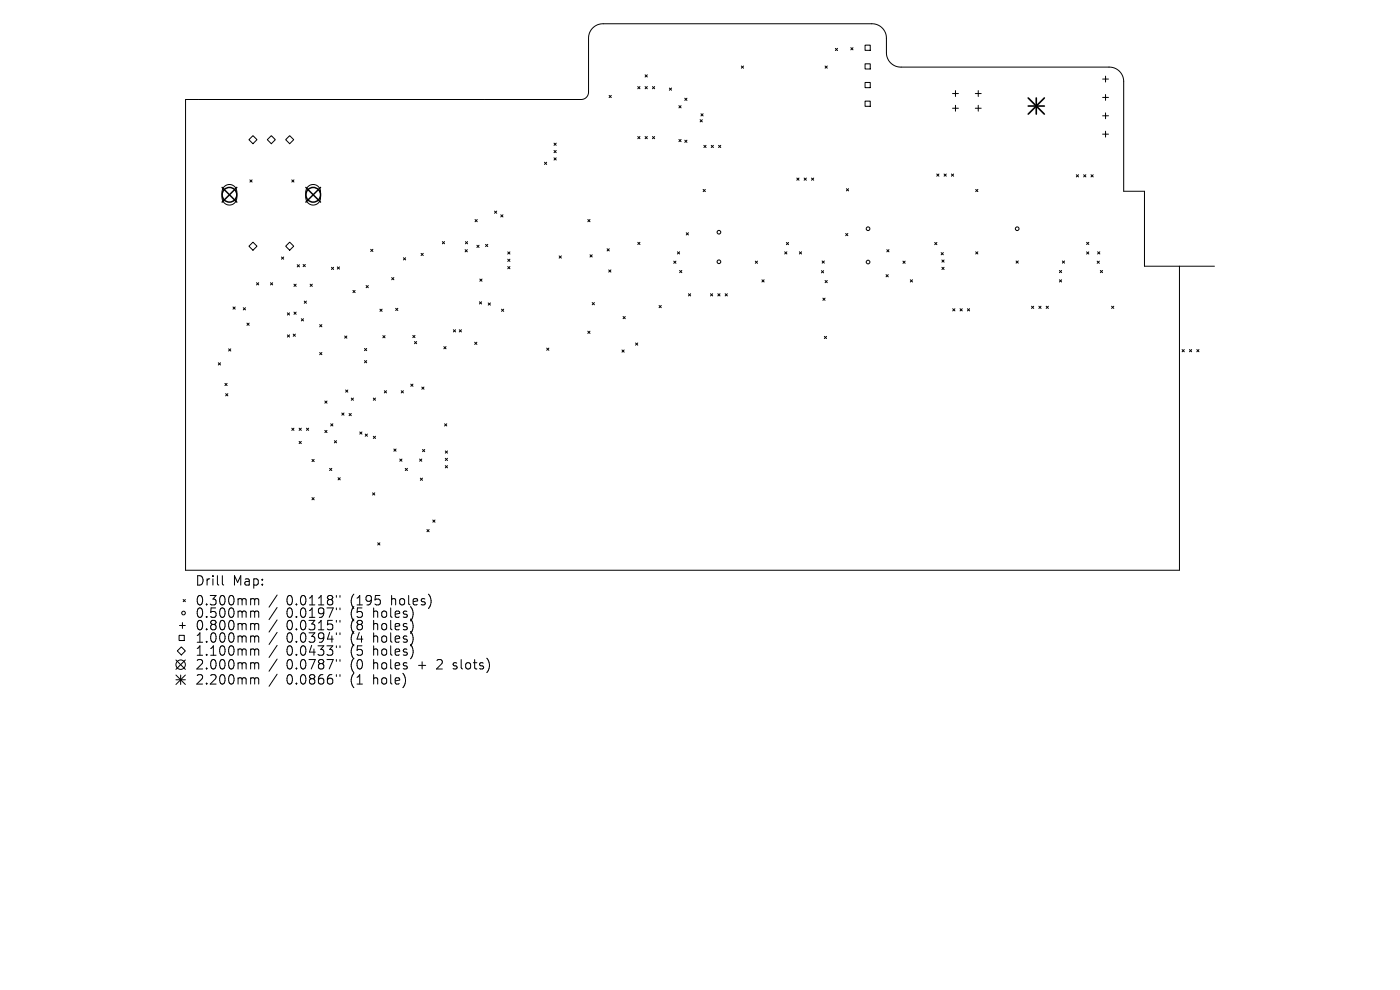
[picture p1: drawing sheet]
<svg xmlns="http://www.w3.org/2000/svg" width="297mm" height="210mm" viewBox="0 0 297 210" stroke-linecap="round" stroke-linejoin="round" font-family="sans-serif">
<defs><g id="words">
<g font-size="2.8">
<text x="41.3" y="124.5">Drill</text>
<text x="49.3" y="124.5">Map:</text>
<text x="41.3" y="128.7">0.300mm</text>
<text x="41.3" y="131.3">0.500mm</text>
<text x="60.8" y="128.7">0.0118&quot;</text>
<text x="60.8" y="131.3">0.0197&quot;</text>
<text x="74.5" y="128.7">(195</text>
<text x="74.5" y="131.3">(5</text>
<text x="79.5" y="131.3">holes)</text>
<text x="83.3" y="128.7">holes)</text>
<text x="41.3" y="134">0.800mm</text>
<text x="41.3" y="136.6">1.000mm</text>
<text x="60.8" y="134">0.0315&quot;</text>
<text x="60.8" y="136.6">0.0394&quot;</text>
<text x="74.5" y="134">(8</text>
<text x="74.5" y="136.6">(4</text>
<text x="79.5" y="134">holes)</text>
<text x="79.5" y="136.6">holes)</text>
<text x="41.3" y="139.4">1.100mm</text>
<text x="41.3" y="142.3">2.000mm</text>
<text x="60.8" y="139.4">0.0433&quot;</text>
<text x="60.8" y="142.3">0.0787&quot;</text>
<text x="74.5" y="139.4">(5</text>
<text x="74.5" y="142.3">(0</text>
<text x="79.5" y="139.4">holes)</text>
<text x="79.5" y="142.3">holes</text>
<text x="89.2" y="142.3">+</text>
<text x="93.4" y="142.3">2</text>
<text x="97" y="142.3">slots)</text>
<text x="41.3" y="145.5">2.200mm</text>
<text x="60.8" y="145.5">0.0866&quot;</text>
<text x="74.5" y="145.5">(1</text>
<text x="79.5" y="145.5">hole)</text>
</g>
</g></defs>
<g fill="none" stroke="#000" stroke-width=".21">
<path d="M135.3 18.4l.5 .4M135.8 18.4l-.5 .4M136.9 15.9l.4 .4M136.9 18.4l.4 .4M137.3 15.9l-.4 .4M137.3 18.4l-.4 .4M138.4 18.4l.5 .4M138.9 18.4l-.5 .4M142 18.7l.5 .4M142.5 18.7l-.5 .4M157.3 14l.4 .5M157.7 14l-.4 .5"/>
<path d="M175 14l.5 .5M175.5 14l-.5 .5M177.2 10.3l.5 .4M177.7 10.3l-.5 .4M180.5 10.1l.5 .5M181 10.1l-.5 .5M183.5 9.6h1.1v1.1h-1.1zM183.5 13.5h1.1v1.1h-1.1zM183.5 17.5h1.1v1.1h-1.1zM202.1 19.8h1.2M202.7 19.2v1.3M206.9 19.8h1.3"/>
<path d="M207.5 19.2v1.3M233.9 16.8h1.3M234.5 16.1v1.3M47.6 39.6a1.56 1.56 0 0 1 1.7-.3 1.56 1.56 0 0 1 .9 1.4v1.2a1.56 1.56 0 0 1-1.5 1.6 1.56 1.56 0 0 1-1.6-1.6v-1.5zM52.8 29.6l.9-.8 .8 .8-.8 .9zM53 38.2l.5 .4M53.5 38.2l-.5 .4M57.6 28.8l.8 .8-.8 .9-.9-.9zM61.5 28.8l.8 .8-.8 .9-.9-.9zM61.9 38.2l.5 .4M62.4 38.2l-.5 .4M65.3 39.6a1.56 1.56 0 0 1 1.7-.3 1.56 1.56 0 0 1 1 1.4v1.2a1.56 1.56 0 0 1-1.6 1.6 1.56 1.56 0 0 1-1.5-1.6v-1.5z"/>
<path d="M115.5 34.4l.5 .5M116 34.4l-.5 .5M117.5 30.4l.5 .4M117.5 31.9l.5 .5M117.5 33.5l.5 .4M118 30.4l-.5 .4M118 31.9l-.5 .5M118 33.5l-.5 .4M129.2 20.2l.5 .5M129.7 20.2l-.5 .5M135.3 29l.5 .4M135.8 29l-.5 .4"/>
<path d="M136.9 29l.4 .4M137.3 29l-.4 .4M138.4 29l.5 .4M138.9 29l-.5 .4M144 22.4l.5 .5M144 29.6l.5 .5M144.5 22.4l-.5 .5M144.5 29.6l-.5 .5M145.3 20.8l.4 .5M145.3 29.7l.4 .5M145.7 20.8l-.4 .5M145.7 29.7l-.4 .5"/>
<path d="M148.5 25.4l.5 .5M148.7 24.1l.5 .5M149 25.4l-.5 .5M149.2 24.1l-.5 .5M149.3 30.8l.5 .5M149.8 30.8l-.5 .5M150.9 30.8l.4 .5M151.3 30.8l-.4 .5M152.4 30.8l.5 .5M152.9 30.8l-.5 .5M169 37.8l.5 .4M169.5 37.8l-.5 .4"/>
<path d="M170.6 37.8l.5 .4M171.1 37.8l-.5 .4M172.2 37.8l.4 .4M172.6 37.8l-.4 .4M183.5 21.5h1.1v1.1h-1.1zM198.7 36.9l.5 .5M199.2 36.9l-.5 .5M200.3 36.9l.5 .5M200.8 36.9l-.5 .5M201.8 36.9l.5 .5M202.1 23h1.2M202.3 36.9l-.5 .5"/>
<path d="M202.7 22.3v1.3M206.9 23h1.3M207.5 22.3v1.3M228.3 37.1l.5 .4M228.8 37.1l-.5 .4M229.9 37.1l.5 .4M230.4 37.1l-.5 .4M231.5 37.1l.4 .4M231.9 37.1l-.4 .4M233.9 20.7h1.3M233.9 24.6h1.3M233.9 28.5h1.3"/>
<path d="M234.5 20v1.3M234.5 23.9v1.3M234.5 27.8v1.3M52.8 52.2l.9-.8 .8 .8-.8 .9zM54.4 60l.5 .4M54.9 60l-.5 .4M57.4 60l.4 .4M57.8 60l-.4 .4M59.7 54.5l.5 .5M60.2 54.5l-.5 .5M60.6 52.2l.9-.8 .8 .8-.8 .9zM63.1 56.2l.4 .4"/>
<path d="M63.5 56.2l-.4 .4M64.3 56.1l.5 .5M64.8 56.1l-.5 .5M70.3 56.7l.5 .5M70.8 56.7l-.5 .5M71.6 56.6l.4 .5M72 56.6l-.4 .5M78.6 52.9l.5 .5M79.1 52.9l-.5 .5M83.1 58.9l.5 .5M83.6 58.9l-.5 .5M85.6 54.7l.5 .4"/>
<path d="M86.1 54.7l-.5 .4M89.3 53.7l.5 .5M89.8 53.7l-.5 .5M93.8 51.2l.5 .5M94.3 51.2l-.5 .5M98.7 53l.4 .4M98.7 51.3l.5 .4M99.1 53l-.4 .4M99.2 51.3l-.5 .4M100.8 46.6l.4 .4M101.2 52l.4 .5M101.2 46.6l-.4 .4"/>
<path d="M101.6 52l-.4 .5M101.8 59.2l.5 .5M102.3 59.2l-.5 .5M103 51.8l.5 .5M103.5 51.8l-.5 .5M104.9 44.8l.5 .4M105.4 44.8l-.5 .4M106.2 45.6l.5 .4M106.7 45.6l-.5 .4M107.7 56.5l.5 .5M107.7 53.4l.5 .5M107.7 55l.5 .5"/>
<path d="M108.2 53.4l-.5 .5M108.2 55l-.5 .5M108.2 56.5l-.5 .5M118.6 54.3l.5 .5M119.1 54.3l-.5 .5M124.7 46.6l.5 .4M125.2 46.6l-.5 .4M125.2 54.1l.4 .4M125.6 54.1l-.4 .4M128.8 52.8l.5 .4M129.1 57.3l.5 .4M129.3 52.8l-.5 .4"/>
<path d="M129.6 57.3l-.5 .4M135.3 51.4l.5 .5M135.8 51.4l-.5 .5M142.9 55.4l.5 .5M143.4 55.4l-.5 .5M143.7 53.4l.5 .5M144.2 53.4l-.5 .5M144.2 57.4l.4 .4M144.6 57.4l-.4 .4M145.6 49.4l.5 .4M146.1 49.4l-.5 .4M149.2 40.2l.4 .4"/>
<path d="M149.6 40.2l-.4 .4M160.2 55.4l.5 .5M160.7 55.4l-.5 .5M161.6 59.4l.5 .4M162.1 59.4l-.5 .4M166.5 53.4l.4 .5M166.8 51.4l.5 .5M166.9 53.4l-.4 .5M167.3 51.4l-.5 .5M169.6 53.4l.4 .5M170 53.4l-.4 .5M174.3 57.4l.4 .5"/>
<path d="M174.4 55.4l.5 .4M174.7 57.4l-.4 .5M174.9 55.4l-.5 .4M175 59.5l.5 .5M175.5 59.5l-.5 .5M179.4 49.5l.5 .5M179.6 40l.4 .5M179.9 49.5l-.5 .5M180 40l-.4 .5M188 58.3l.4 .4M188.1 53l.5 .4M188.4 58.3l-.4 .4"/>
<path d="M188.6 53l-.5 .4M191.6 55.4l.4 .5M192 55.4l-.4 .5M193.1 59.4l.5 .4M193.6 59.4l-.5 .4M198.3 51.4l.5 .5M198.8 51.4l-.5 .5M199.7 53.6l.4 .5M199.8 55.1l.5 .5M199.8 56.7l.5 .5M200.1 53.6l-.4 .5M200.3 55.1l-.5 .5"/>
<path d="M200.3 56.7l-.5 .5M207 40.2l.5 .4M207 53.4l.5 .5M207.5 40.2l-.5 .4M207.5 53.4l-.5 .5M215.6 55.4l.4 .4M216 55.4l-.4 .4M224.7 57.4l.5 .4M224.7 59.4l.5 .4M225.2 57.4l-.5 .4M225.2 59.4l-.5 .4M225.4 55.4l.4 .4"/>
<path d="M225.8 55.4l-.4 .4M230.5 51.4l.5 .5M230.5 53.4l.5 .5M231 51.4l-.5 .5M231 53.4l-.5 .5M232.8 55.4l.4 .5M232.9 53.4l.4 .5M233.2 55.4l-.4 .5M233.3 53.4l-.4 .5M233.4 57.4l.5 .4M233.9 57.4l-.5 .4M250.2 56.5v64.5h-210.8v-99.9h83.9a1.56 1.56 0 0 0 1.6-1.6v-11.3a3 3 0 0 1 3.1-3.2h56.9a3 3 0 0 1 3.1 3.2v2.9a3 3 0 0 0 3.2 3.1h44.1a3 3 0 0 1 3.1 3.2v23.2h4.4v15.9h14.8"/>
<path d="M46.3 77l.5 .4M46.8 77l-.5 .4M48.5 74l.5 .5M49 74l-.5 .5M49.4 65.1l.5 .5M49.9 65.1l-.5 .5M51.6 65.3l.5 .4M52.1 65.3l-.5 .4M52.4 68.5l.5 .5M52.9 68.5l-.5 .5M61 66.4l.4 .4M61 71l.4 .5"/>
<path d="M61.4 66.4l-.4 .4M61.4 71l-.4 .5M62.2 70.9l.5 .4M62.4 60.3l.4 .5M62.4 66.2l.4 .5M62.7 70.9l-.5 .4M62.8 60.3l-.4 .5M62.8 66.2l-.4 .5M63.9 67.6l.5 .5M64.4 67.6l-.5 .5M64.5 63.9l.5 .4M65 63.9l-.5 .4"/>
<path d="M65.8 60.3l.5 .5M66.3 60.3l-.5 .5M67.8 68.9l.5 .4M67.8 74.8l.5 .4M68.3 68.9l-.5 .4M68.3 74.8l-.5 .4M73.1 71.3l.5 .4M73.6 71.3l-.5 .4M74.9 61.6l.4 .5M75.3 61.6l-.4 .5M77.3 73.9l.5 .5M77.3 76.5l.5 .5"/>
<path d="M77.7 60.6l.4 .4M77.8 73.9l-.5 .5M77.8 76.5l-.5 .5M78.1 60.6l-.4 .4M80.6 65.6l.5 .5M81.1 65.6l-.5 .5M81.2 71.2l.5 .5M81.7 71.2l-.5 .5M83.9 65.4l.5 .5M84.4 65.4l-.5 .5M87.6 71.2l.4 .4M87.9 72.4l.5 .5"/>
<path d="M88 71.2l-.4 .4M88.4 72.4l-.5 .5M94.2 73.5l.4 .5M94.6 73.5l-.4 .5M96.2 69.9l.4 .5M96.6 69.9l-.4 .5M97.4 69.9l.5 .5M97.9 69.9l-.5 .5M100.7 72.6l.5 .5M101.2 72.6l-.5 .5M101.7 64l.5 .5M102.2 64l-.5 .5"/>
<path d="M103.6 64.3l.4 .4M104 64.3l-.4 .4M106.4 65.6l.5 .5M106.9 65.6l-.5 .5M116 73.8l.4 .5M116.4 73.8l-.4 .5M124.7 70.3l.5 .4M125.2 70.3l-.5 .4M125.6 64.2l.5 .4M126.1 64.2l-.5 .4M131.9 74.2l.5 .5M132.2 67.1l.4 .5"/>
<path d="M132.4 74.2l-.5 .5M132.6 67.1l-.4 .5M134.8 72.8l.5 .4M135.3 72.8l-.5 .4M139.8 64.8l.5 .5M140.3 64.8l-.5 .5M146.1 62.3l.4 .5M146.5 62.3l-.4 .5M150.7 62.3l.5 .5M151.2 62.3l-.5 .5M152.3 62.3l.5 .5M152.8 62.3l-.5 .5"/>
<path d="M153.8 62.3l.5 .5M154.3 62.3l-.5 .5M174.6 63.2l.4 .5M174.9 71.3l.4 .5M175 63.2l-.4 .5M175.3 71.3l-.4 .5M202.1 65.5l.5 .5M202.6 65.5l-.5 .5M203.7 65.5l.4 .5M204.1 65.5l-.4 .5M205.2 65.5l.5 .5M205.7 65.5l-.5 .5"/>
<path d="M218.8 65l.5 .4M219.3 65l-.5 .4M220.4 65l.5 .4M220.9 65l-.5 .4M221.9 65l.5 .4M222.4 65l-.5 .4M235.8 65l.5 .4M236.3 65l-.5 .4M250.8 74.2l.4 .4M251.2 74.2l-.4 .4M252.3 74.2l.5 .4M252.8 74.2l-.5 .4"/>
<path d="M253.9 74.2l.5 .4M254.4 74.2l-.5 .4M47.7 81.3l.5 .5M47.9 83.5l.4 .5M48.2 81.3l-.5 .5M48.3 83.5l-.4 .5M61.9 90.8l.5 .5M62.4 90.8l-.5 .5M63.5 90.8l.4 .5M63.5 93.6l.4 .5M63.9 90.8l-.4 .5M63.9 93.6l-.4 .5"/>
<path d="M65 90.8l.5 .5M65.5 90.8l-.5 .5M66.2 97.5l.5 .4M66.7 97.5l-.5 .4M68.9 85.1l.5 .4M68.9 91.3l.5 .5M69.4 85.1l-.5 .4M69.4 91.3l-.5 .5M69.9 99.4l.5 .4M70.2 89.9l.4 .5M70.4 99.4l-.5 .4M70.6 89.9l-.4 .5"/>
<path d="M70.9 93.5l.5 .4M71.4 93.5l-.5 .4M72.5 87.6l.5 .5M73 87.6l-.5 .5M73.3 82.7l.5 .5M73.8 82.7l-.5 .5M74.1 87.7l.4 .5M74.5 87.7l-.4 .5M74.5 84.4l.5 .5M75 84.4l-.5 .5M76.3 91.6l.5 .5M76.8 91.6l-.5 .5"/>
<path d="M77.5 92.1l.4 .4M77.9 92.1l-.4 .4M79.2 84.4l.5 .5M79.2 92.5l.5 .5M79.7 84.4l-.5 .5M79.7 92.5l-.5 .5M81.5 82.9l.5 .4M82 82.9l-.5 .4M83.6 95.2l.4 .5M84 95.2l-.4 .5M84.8 97.4l.5 .4M85.1 82.9l.5 .4"/>
<path d="M85.3 97.4l-.5 .4M85.6 82.9l-.5 .4M86 99.4l.4 .4M86.4 99.4l-.4 .4M87.1 81.5l.5 .4M87.6 81.5l-.5 .4M89 97.4l.5 .4M89.5 97.4l-.5 .4M89.5 82.1l.4 .5M89.6 95.3l.5 .5M89.9 82.1l-.4 .5M90.1 95.3l-.5 .5"/>
<path d="M94.3 89.9l.5 .5M94.5 95.7l.4 .4M94.5 97.2l.4 .5M94.5 98.8l.4 .4M94.8 89.9l-.5 .5M94.9 95.7l-.4 .4M94.9 97.2l-.4 .5M94.9 98.8l-.4 .4M66.2 105.6l.5 .4M66.7 105.6l-.5 .4M71.7 101.3l.5 .5M72.2 101.3l-.5 .5"/>
<path d="M79 104.5l.5 .5M79.5 104.5l-.5 .5M80.1 115.1l.5 .5M80.6 115.1l-.5 .5M89.2 101.4l.4 .5M89.6 101.4l-.4 .5M90.6 112.3l.4 .5M91 112.3l-.4 .5M91.8 110.3l.5 .5M92.3 110.3l-.5 .5M37.3 140l2 2M37.6 138.1l.9-.9 .8 .9-.8 .8z"/>
<path d="M38 134.8h1.1v1.1h-1.1zM38.1 132.7h1.2M38.7 132.1v1.2M38.9 127.2l.4 .4M39.3 127.2l-.4 .4M39.3 140l-2 2M47.2 122.1v1.7l.3 .3M53.5 127l.4 .1 .1 .2M53.5 129.6h.2l.3 .3M53.5 132.3h.2l.3 .3M53.5 134.9h.2l.3 .3M53.5 137.7l.4 .1 .1 .1"/>
<path d="M54 127.3l.3-.3 .5 .1 .1 1.2M54 127.3v1M54 129.9v1.1M54 132.6v1M54 135.2v1M54 137.9v1.1M54 129.9l.3-.3 .5 .1 .1 1.3M54 132.6l.3-.3 .5 .1 .1 1.2M54 135.2l.3-.3 .5 .1 .1 1.2M54 137.9l.3-.2 .5 .1 .1 1.2M58.8 126.2l-1.7 2.6M58.8 128.9l-1.7 2.5"/>
<path d="M58.8 131.5l-1.7 2.6M58.8 134.1l-1.7 2.6M58.8 136.9l-1.7 2.6M58.8 139.8l-1.7 2.6M71.4 126.3v.4M71.4 129v.3M71.4 131.6v.4M71.4 134.2v.4M71.4 137v.4M71.4 139.9v.4M72.1 126.3v.4M72.1 129v.3"/>
<path d="M72.1 131.6v.4M72.1 134.2v.4M72.1 137v.4M72.1 139.9v.4M37.3 143.2l2 2M37.3 144.2h2M38.3 143.2v2M39.3 143.2l-2 2M53.5 140.6l.4 .1 .1 .2M53.5 143.8h.2l.3 .3M54 140.9v1M54 144.1v1"/>
<path d="M54 140.9l.3-.3 .5 .1 .1 1.2M54 144.1l.3-.3 .5 .1 .1 1.2M58.8 143l-1.7 2.6M71.4 143.1v.4M72.1 143.1v.4M96.1 141.8l.2 .1M96.2 140.7v.4"/>
<circle cx="152.5" cy="49.3" r=".39"/>
<circle cx="152.5" cy="55.5" r=".39"/>
<circle cx="184.2" cy="55.6" r=".39"/>
<circle cx="184.2" cy="48.5" r=".39"/>
<circle cx="215.8" cy="48.5" r=".39"/>
<circle cx="38.9" cy="130" r=".39"/>
<circle cx="38.3" cy="141" r="1"/>
</g>
<g fill="none" stroke="#000" stroke-width=".31">
<path d="M47.1 39.8l3.1 3.1M50.2 39.8l-3.1 3.1M64.9 39.8l3.1 3.1M68 39.8l-3.1 3.1"/>
<circle cx="48.7" cy="41.3" r="1.56"/>
<circle cx="66.4" cy="41.3" r="1.56"/>
</g>
<path d="M218.1 20.8l3.5 3.4M218.1 22.5h3.5M219.8 20.8v3.4M221.6 20.8l-3.5 3.4" fill="none" stroke="#000" stroke-width=".34"/>
<use href="#words"/>
</svg>
